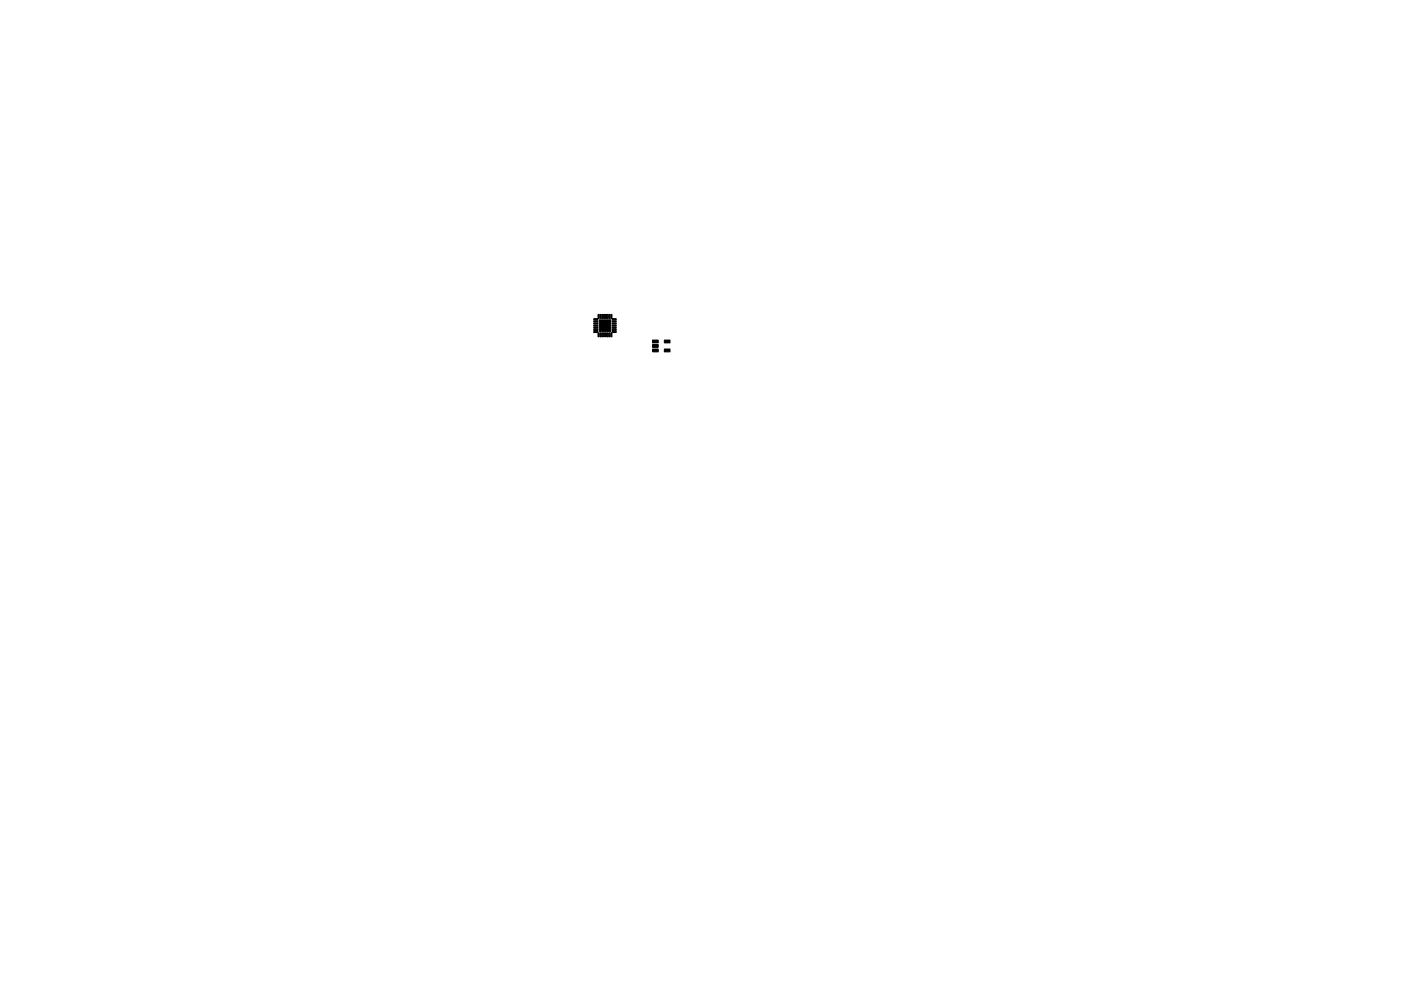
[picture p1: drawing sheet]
<svg xmlns="http://www.w3.org/2000/svg" width="297mm" height="210mm" viewBox="0 0 297 210" stroke-linecap="round" stroke-linejoin="round" font-family="sans-serif">
<g fill="#000" stroke="#000" stroke-width=".21">
<path d="M125.9 67.6h.8v.3h-.8zM125.9 68.1h.8v.2h-.8zM125.9 68.5h.8v.3h-.8zM125.9 69h.8v.2h-.8zM125.9 69.4h.8v.3h-.8zM125.9 69.9h.8v.2h-.8zM125.9 70.3h.8v.3h-.8zM126.8 70.6h.2v.9h-.2zM126.8 66.7h.2v.9h-.2zM127 67.9h2.5v2.4h-2.5zM127.2 70.6h.3v.9h-.3zM127.2 66.7h.3v.9h-.3z"/>
<path d="M127.7 70.6h.2v.9h-.2zM127.7 66.7h.2v.9h-.2zM128.1 70.6h.3v.9h-.3zM128.1 66.7h.3v.9h-.3zM128.6 70.6h.2v.9h-.2zM128.6 66.7h.2v.9h-.2zM129 70.6h.3v.9h-.3zM129 66.7h.3v.9h-.3zM129.5 70.6h.2v.9h-.2zM129.5 66.7h.2v.9h-.2zM129.8 70.3h.8v.3h-.8zM129.8 69.9h.8v.2h-.8z"/>
<path d="M129.8 69.4h.8v.3h-.8zM129.8 69h.8v.2h-.8zM129.8 68.5h.8v.3h-.8zM129.8 68.1h.8v.2h-.8zM129.8 67.6h.8v.3h-.8zM138.4 72.2h1.2v.6h-1.2zM138.4 73.1h1.2v.6h-1.2zM138.4 74.1h1.2v.6h-1.2zM140.9 74.1h1.2v.6h-1.2zM140.9 72.2h1.2v.6h-1.2z"/>
</g>
</svg>
